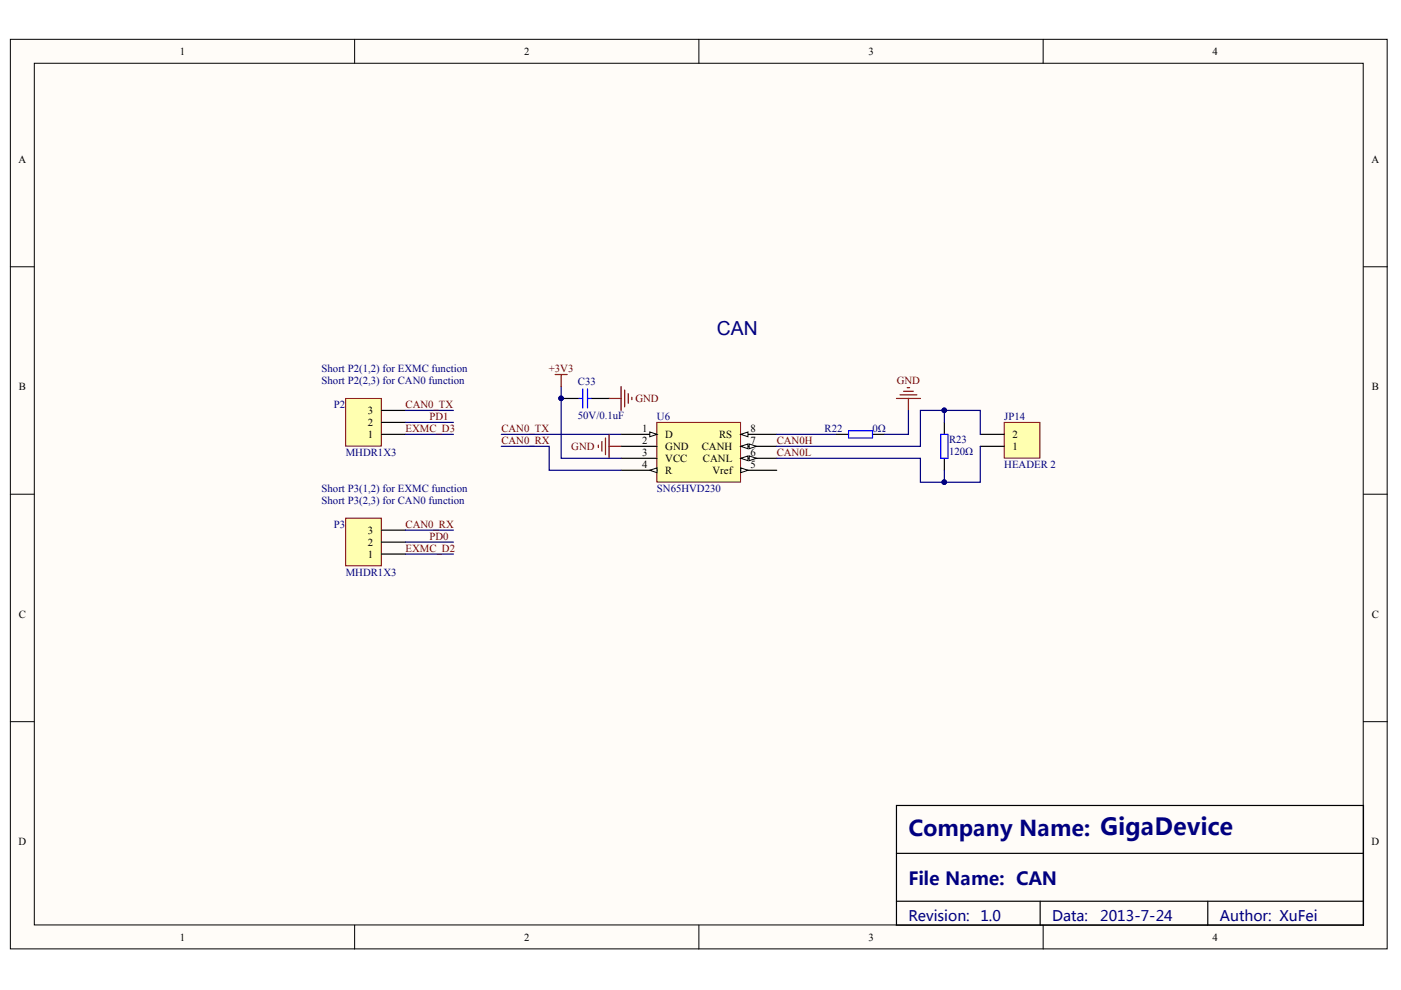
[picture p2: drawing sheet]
<svg xmlns="http://www.w3.org/2000/svg" width="297mm" height="210mm" viewBox="0 0 297 210" stroke-linecap="round" stroke-linejoin="round" font-family="sans-serif">
<defs><g id="words">
<text font-size="4.6" fill="#000080" x="192.6" y="177.2">Company Name: GigaDevice</text>
<text font-size="4.1" fill="#000080" x="152" y="70.9">CAN</text>
<text font-size="3.8" fill="#000080" x="192.6" y="187.6">File Name: CAN</text>
<g font-size="3.1" fill="#000080">
<text x="192.6" y="195.4">Revision:</text>
<text x="207.9" y="195.4">1.0</text>
<text x="223.1" y="195.4">Data:</text>
<text x="233.2" y="195.4">2013-7-24</text>
<text x="258.6" y="195.4">Author: XuFei</text>
</g>
<g font-size="2.3">
<text x="38.1" y="11.6">1</text>
<text x="111.1" y="11.6">2</text>
<text x="184.1" y="11.6">3</text>
<text x="257.1" y="11.6">4</text>
<text x="3.9" y="34.5">A</text>
<text x="290.8" y="34.5">A</text>
<text x="4" y="82.7">B</text>
<text x="290.9" y="82.7">B</text>
<text x="78" y="87.8">3</text>
<text x="78" y="92.9">1</text>
<text x="78" y="90.3">2</text>
<text x="136.1" y="91.6">1</text>
<text x="136.1" y="94.1">2</text>
<text x="141.1" y="92.9">D</text>
<text x="141.1" y="95.4">GND</text>
<text x="148.8" y="95.4">CANH</text>
<text x="152.5" y="92.9">RS</text>
<text x="159.1" y="94.1">7</text>
<text x="159.1" y="91.6">8</text>
<text x="214.7" y="95.4">1</text>
<text x="214.7" y="92.9">2</text>
<text x="136.1" y="96.7">3</text>
<text x="136.1" y="99.2">4</text>
<text x="141.1" y="97.9">VCC</text>
<text x="141.1" y="100.5">R</text>
<text x="149" y="97.9">CANL</text>
<text x="151.1" y="100.5">Vref</text>
<text x="159.1" y="99.2">5</text>
<text x="159.1" y="96.7">6</text>
<text x="78" y="113.2">3</text>
<text x="78" y="118.2">1</text>
<text x="78" y="115.7">2</text>
<text x="4" y="131">C</text>
<text x="290.9" y="131">C</text>
<text x="3.9" y="179.1">D</text>
<text x="290.8" y="179.1">D</text>
<text x="38.1" y="199.5">1</text>
<text x="111.1" y="199.5">2</text>
<text x="184.1" y="199.5">3</text>
<text x="257.1" y="199.5">4</text>
</g>
<g font-size="2.3" fill="#000080">
<text x="68.2" y="78.9">Short P2(1,2) for EXMC function</text>
<text x="68.2" y="81.5">Short P2(2,3) for CAN0 function</text>
<text x="122.5" y="81.7">C33</text>
<text x="70.8" y="86.5">P2</text>
<text x="122.5" y="88.8">50V/0.1uF</text>
<text x="139.3" y="89.1">U6</text>
<text x="212.9" y="89.1">JP14</text>
<text x="174.8" y="91.6">R22</text>
<text x="185" y="91.6">0Ω</text>
<text x="201.2" y="93.9">R23</text>
<text x="73.3" y="96.7">MHDR1X3</text>
<text x="201.2" y="96.4">120Ω</text>
<text x="212.9" y="99.2">HEADER 2</text>
<text x="68.2" y="104.3">Short P3(1,2) for EXMC function</text>
<text x="68.2" y="106.8">Short P3(2,3) for CAN0 function</text>
<text x="139.3" y="104.3">SN65HVD230</text>
<text x="70.8" y="111.9">P3</text>
<text x="73.3" y="122">MHDR1X3</text>
</g>
<g font-size="2.3" fill="#800000">
<text x="116.3" y="78.9">+3V3</text>
<text x="190.1" y="81.5">GND</text>
<text x="86" y="86.5">CAN0_TX</text>
<text x="91" y="89.1">PD1</text>
<text x="134.7" y="85.3">GND</text>
<text x="86" y="91.6">EXMC_D3</text>
<text x="106.3" y="91.6">CAN0_TX</text>
<text x="106.3" y="94.1">CAN0_RX</text>
<text x="121.1" y="95.4">GND</text>
<text x="164.7" y="94.1">CAN0H</text>
<text x="164.7" y="96.7">CAN0L</text>
<text x="86" y="111.9">CAN0_RX</text>
<text x="86" y="117">EXMC_D2</text>
<text x="91" y="114.4">PD0</text>
</g>
</g></defs>
<g fill="#fffcf8" stroke="#000" stroke-width=".21">
<path d="M2.2 8.3h291.9v192.9h-291.9z"/>
<path d="M7.3 13.4h281.7v182.7h-281.7z"/>
</g>
<path d="M75.2 8.3v5.1M148.2 8.3v5.1M221.2 8.3v5.1M2.2 56.6h5.1M289.1 56.6h5.1M2.2 104.8h5.1M289.1 104.8h5.1M2.2 153h5.1M289.1 153h5.1M75.2 196.2v5M148.2 196.2v5M221.2 196.2v5" fill="none" stroke="#000" stroke-width=".21"/>
<path d="M190.1 170.8h99v25.4h-99zM190.1 180.9h99M190.1 191.1h99M220.5 191.1v5.1M256.1 191.1v5.1" fill="none" stroke="#000" stroke-width=".25"/>
<path d="M139.3 89.6h17.7v12.6h-17.7z" fill="#ffffb0" stroke="#800000" stroke-width=".21"/>
<path d="M131.7 92.1h7.6" fill="none" stroke="#000" stroke-width=".25"/>
<path d="M137.8 91.6l1.5 .5-1.5 .5z" fill="#fffcf8" stroke="#000" stroke-width=".21"/>
<path d="M131.7 94.6h7.6M131.7 97.2h7.6M131.7 99.7h7.6" fill="none" stroke="#000" stroke-width=".25"/>
<path d="M137.8 99.7l1.5-.5v1z" fill="#fffcf8" stroke="#000" stroke-width=".21"/>
<path d="M157.1 99.7h7.6" fill="none" stroke="#000" stroke-width=".25"/>
<path d="M157.1 99.2l1.5 .5-1.5 .5z" fill="#fffcf8" stroke="#000" stroke-width=".21"/>
<path d="M157.1 97.2h7.6" fill="none" stroke="#000" stroke-width=".25"/>
<g fill="#fffcf8" stroke="#000" stroke-width=".21">
<path d="M157.1 97.2l1.5-.5v1z"/>
<path d="M158.8 96.7l1.6 .5-1.6 .5z"/>
</g>
<path d="M157.1 94.6h7.6" fill="none" stroke="#000" stroke-width=".25"/>
<g fill="#fffcf8" stroke="#000" stroke-width=".21">
<path d="M157.1 94.6l1.5-.5v1z"/>
<path d="M158.8 94.1l1.6 .5-1.6 .5z"/>
</g>
<path d="M157.1 92.1h7.6" fill="none" stroke="#000" stroke-width=".25"/>
<path d="M157.1 92.1l1.5-.5v1z" fill="#fffcf8" stroke="#000" stroke-width=".21"/>
<path d="M164.7 97.2h30.4v5h5.1v-2.5M164.7 92.1h12.7M192.6 87v5.1h-5.1M200.2 89.6v-2.6h-5.1v7.6h-30.4" fill="none" stroke="#000080" stroke-width=".25"/>
<path d="M177.4 92.1h2.5M185 92.1h2.5M200.2 89.6v2.5M200.2 97.2v2.5" fill="none" stroke="#000" stroke-width=".25"/>
<path d="M179.9 91.3h5.1v1.6h-5.1zM199.5 92.1h1.5v5.1h-1.5z" fill="none" stroke="#00f" stroke-width=".25"/>
<path d="M190.1 84.5h5M190.8 83.7h3.6M191.6 83h2M192.4 82.2h.5M192.6 84.5v2.5" fill="none" stroke="#800000" stroke-width=".25"/>
<g fill="#000080" stroke="#000080" stroke-width=".21">
<circle cx="200.2" cy="87" r=".48"/>
<circle cx="200.2" cy="102.2" r=".48"/>
</g>
<path d="M212.9 89.6h7.6v7.5h-7.6z" fill="#ffffb0" stroke="#800000" stroke-width=".21"/>
<path d="M119 84.5h3.8M125.3 84.5h3.8M207.8 94.6h5.1M207.8 92.1h5.1" fill="none" stroke="#000" stroke-width=".25"/>
<path d="M106.3 94.6h10.1v5.1h15.3M106.3 92.1h25.4M119 81.9v15.3h12.7M200.2 87h7.6v5.1M207.8 94.6v7.6h-7.6" fill="none" stroke="#000080" stroke-width=".25"/>
<g fill="#000080" stroke="#000080" stroke-width=".21">
<circle cx="200.2" cy="87" r=".48"/>
<circle cx="200.2" cy="102.2" r=".48"/>
<circle cx="119" cy="84.5" r=".48"/>
</g>
<path d="M117.7 79.4h2.6M119 79.4v2.5M126.9 94.4v.5M127.6 93.6v2.1M128.4 92.9v3.5M129.1 92.1v5.1M129.1 94.6h2.6M129.1 84.5h2.6M131.7 81.9v5.1M132.4 82.7v3.6M133.2 83.5v2M134 84.2v.5" fill="none" stroke="#800000" stroke-width=".25"/>
<path d="M122.8 84.5h.8M123.6 82.5v4M124.6 84.5h.7M124.6 82.5v4" fill="none" stroke="#00f" stroke-width=".25"/>
<path d="M73.3 84.5h7.5v10.1h-7.5z" fill="#ffffb0" stroke="#800000" stroke-width=".21"/>
<path d="M80.9 92.1h5.1M80.9 89.6h5.1M80.9 87h5.1" fill="none" stroke="#000" stroke-width=".25"/>
<path d="M73.3 109.9h7.5v10.1h-7.5z" fill="#ffffb0" stroke="#800000" stroke-width=".21"/>
<path d="M80.9 117.5h5.1M80.9 114.9h5.1M80.9 112.4h5.1" fill="none" stroke="#000" stroke-width=".25"/>
<path d="M86 89.6h10.1M86 92.1h10.1M86 87h10.1M86 112.4h10.1M86 114.9h10.1M86 117.5h10.1" fill="none" stroke="#000080" stroke-width=".25"/>
<use href="#words"/>
</svg>
